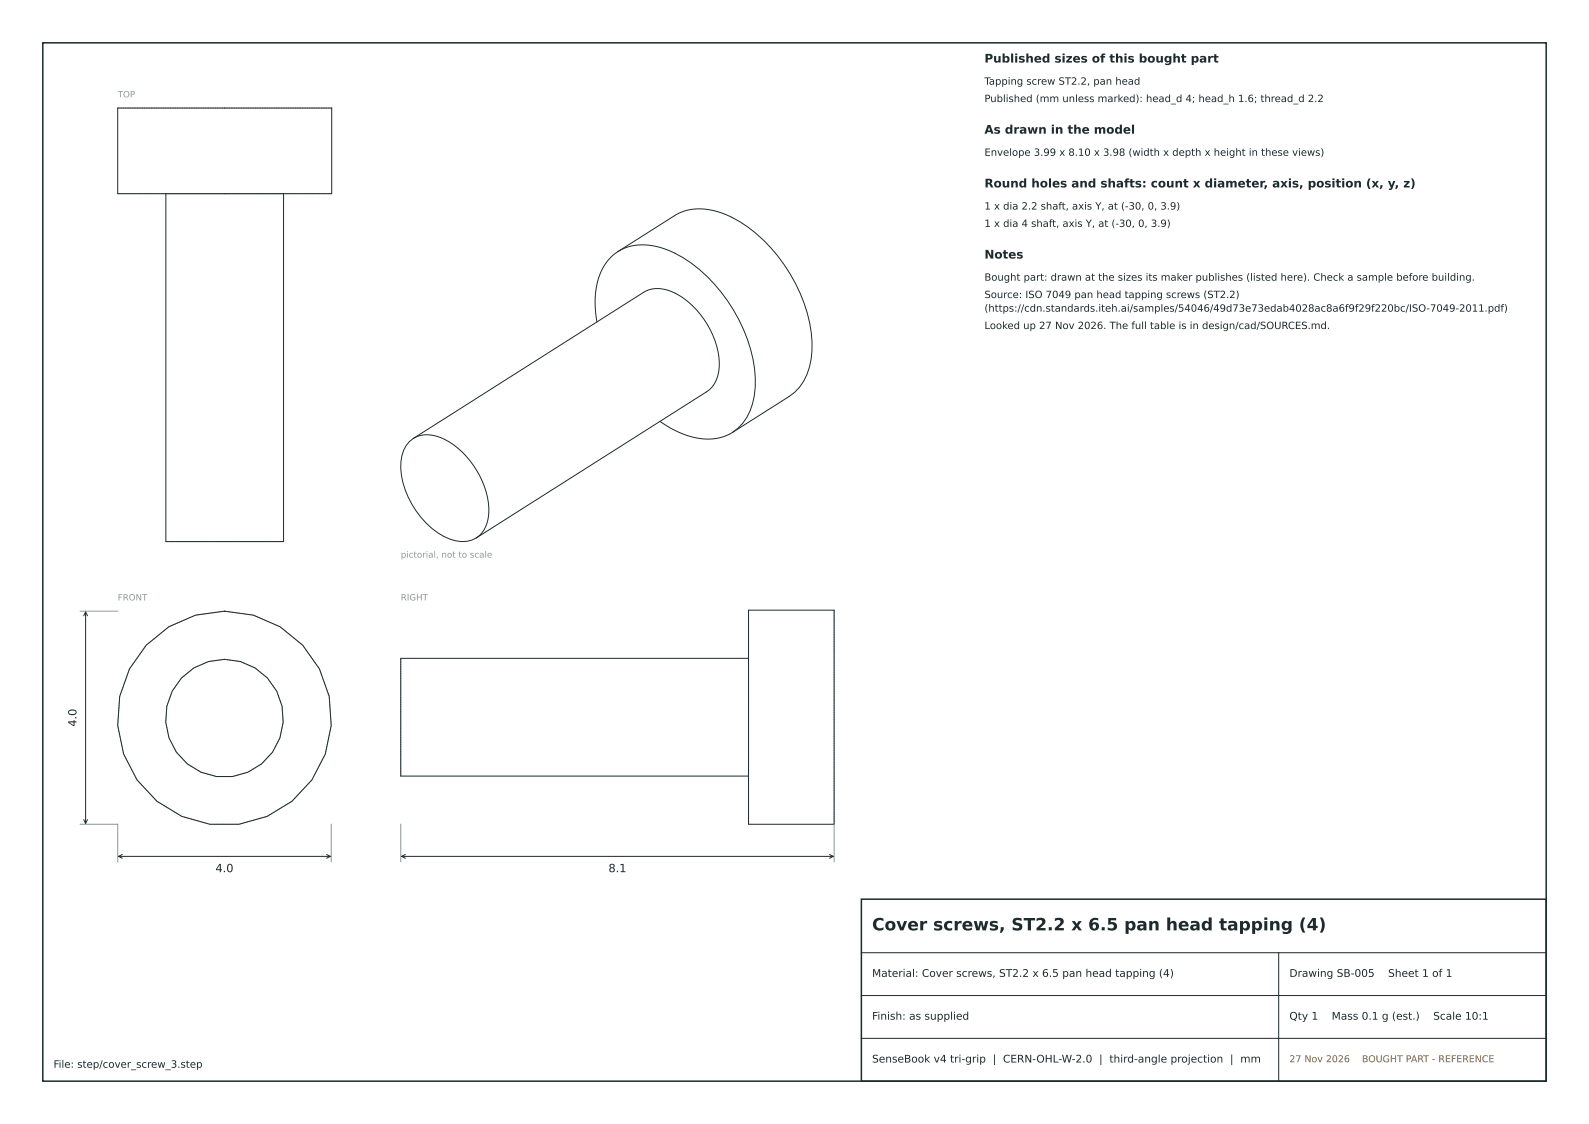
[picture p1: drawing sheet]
<svg xmlns="http://www.w3.org/2000/svg" width="297mm" height="210mm" viewBox="0 0 297 210" stroke-linecap="round" stroke-linejoin="round" font-family="sans-serif">
<defs><g id="words">
<text font-size="3.2" fill="#1d2a2e" x="163" y="173.8">Cover screws, ST2.2 x 6.5 pan head tapping (4)</text>
<g font-size="2.2" fill="#1d2a2e">
<text x="184" y="11.7">Published sizes of this bought part</text>
<text x="184" y="25">As drawn in the model</text>
<text x="184" y="35">Round holes and shafts: count x diameter, axis, position (x, y, z)</text>
<text x="184" y="48.3">Notes</text>
</g>
<g font-size="2.1" fill="#1d2a2e">
<text x="14.3" y="135.8" transform="rotate(-90 14.3 135.8)">4.0</text>
<text x="40.3" y="162.9">4.0</text>
<text x="113.7" y="162.9">8.1</text>
</g>
<g font-size="2" fill="#1d2a2e">
<text x="163" y="182.5">Material: Cover screws, ST2.2 x 6.5 pan head tapping (4)</text>
<text x="241" y="182.5">Drawing SB-005</text>
<text x="259.5" y="182.5">Sheet 1 of 1</text>
<text x="163" y="190.5">Finish: as supplied</text>
<text x="241" y="190.5">Qty 1</text>
<text x="248.9" y="190.5">Mass 0.1 g (est.)</text>
<text x="267.9" y="190.5">Scale 10:1</text>
<text x="163" y="198.5">SenseBook v4 tri-grip | CERN-OHL-W-2.0 | third-angle projection | mm</text>
</g>
<g font-size="1.9" fill="#1d2a2e">
<text x="184" y="15.8">Tapping screw ST2.2, pan head</text>
<text x="184" y="19.1">Published (mm unless marked): head_d 4; head_h 1.6; thread_d 2.2</text>
<text x="184" y="29.1">Envelope 3.99 x 8.10 x 3.98 (width x depth x height in these views)</text>
<text x="184" y="39.2">1 x dia 2.2 shaft, axis Y, at (-30, 0, 3.9)</text>
<text x="184" y="42.4">1 x dia 4 shaft, axis Y, at (-30, 0, 3.9)</text>
<text x="184" y="52.4">Bought part: drawn at the sizes its maker publishes (listed here). Check a sample before building.</text>
<text x="184" y="55.7">Source: ISO 7049 pan head tapping screws (ST2.2)</text>
<text x="184" y="58.2">(https://cdn.standards.iteh.ai/samples/54046/49d73e73edab4028ac8a6f9f29f220bc/ISO-7049-2011.pdf)</text>
<text x="184" y="61.5">Looked up 27 Nov 2026. The full table is in design/cad/SOURCES.md.</text>
<text x="10" y="199.5">File: step/cover_screw_3.step</text>
</g>
<g font-size="1.8" fill="#b0600f">
<text x="241" y="198.5">27 Nov 2026</text>
<text x="254.6" y="198.5">BOUGHT PART - REFERENCE</text>
</g>
<g font-size="1.6" fill="#8a979b">
<text x="22" y="18.2">TOP</text>
<text x="74.9" y="104.2">pictorial, not to scale</text>
<text x="22" y="112.2">FRONT</text>
<text x="74.9" y="112.2">RIGHT</text>
</g>
</g></defs>
<path d="M8 8h281v194h-281zM161 168h128v34h-128z" fill="none" stroke="#1d2a2e" stroke-width=".28"/>
<g fill="none" stroke="#8a979b" stroke-width=".19" stroke-dasharray=".3 .2" stroke-linecap="butt">
<path d="M31 36.2h11M42 36.2h11M53 36.2h-22M62 36.2h-40M62 20.2h-40M42 114.2l5.3 .7 5 2.2 4.3 3.4 3.1 4.5 1.8 5.1 .4 5.5-1.1 5.3-2.5 4.8-3.7 4-4.7 2.8-5.2 1.5h-5.5l-5.2-1.5-4.7-2.8-3.7-4-2.5-4.8-1.1-5.3 .4-5.5 1.8-5.1 3.1-4.5 4.3-3.4 5-2.2 5.4-.7M53 101.2h-22M42 123.2a11 11 0 0 1 9.9 15.6 11 11 0 0 1-18.3 2.5 11 11 0 0 1 5.4-17.7l3-.4M139.9 123v22M74.9 145v-22M139.9 154v-40M139.9 145v-22"/>
<path d="M155.9 154v-40"/>
</g>
<g fill="none" stroke="#1d2a2e" stroke-width=".19">
<path d="M22 20.2h40v16h-40zM31 36.2v65h22v-65M115.5 47a10.6 10.6 0 0 1 10.2 .1 29.2 29.2 0 0 1 14.6 18.1 16.6 16.6 0 0 1-.7 12.8l-.8 1.1-.9 .9-1 .8M115.5 47a10.3 10.3 0 0 0-4.3 8.7l.1 2.2 .3 2.2M115.5 47l10.6-6.7a10.6 10.6 0 0 1 10.2 0 29.2 29.2 0 0 1 14.6 18.2 16.6 16.6 0 0 1-.7 12.8l-.8 1.1-.9 .9-1 .8-10.6 6.7M123.4 78.7a14.3 14.3 0 0 0 11 3.1l1.6-.5 .9-.5M77.2 81.9l43.1-27.3a5.9 5.9 0 0 1 5.9 .2 16 16 0 0 1 8.2 13.7 5.8 5.8 0 0 1-2.3 4.7l-43.1 27.3M77.2 81.9a5.9 5.9 0 0 1 5.9 .2 16 16 0 0 1 8.3 13.7 5.8 5.8 0 0 1-2.4 4.7M77.2 81.9a6.1 6.1 0 0 0-2.3 5.6 15.9 15.9 0 0 0 9.2 13.2 5.7 5.7 0 0 0 4.9-.2M15.6 115l.4-.7 .4 .7M16 114.3v39.5M139.9 114h16v40h-16z"/>
<path d="M139.9 123h-65v22h65M15.6 153.1l.4 .7 .4-.7M22.2 160h39.5M22.9 159.6l-.7 .4 .7 .4M61 159.6l.7 .4-.7 .4M75.1 160h80.6M75.8 159.6l-.7 .4 .7 .4M155 159.6l.7 .4-.7 .4M161 178h128M239 178v24M161 194h128M161 186h128"/>
<circle cx="42" cy="134.2" r="11"/>
<circle cx="42" cy="134.2" r="20"/>
</g>
<path d="M15 114.2h7M15 154h7v7M61.9 154v7M74.9 154v7M155.9 154v7" fill="none" stroke="#8a979b" stroke-width=".19"/>
<use href="#words"/>
</svg>
